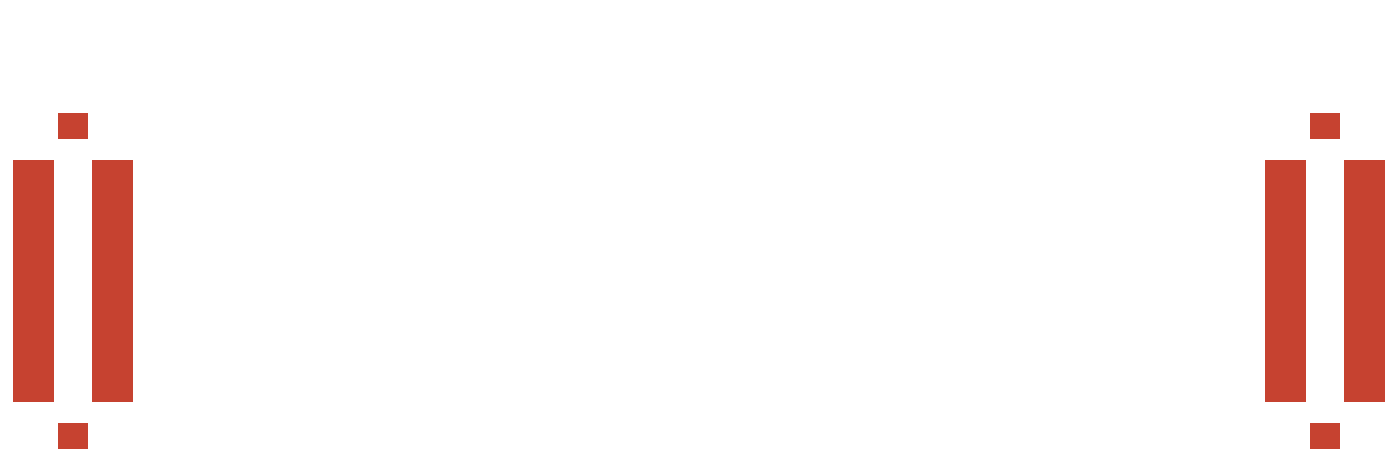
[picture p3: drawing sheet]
<svg xmlns="http://www.w3.org/2000/svg" width="101mm" height="34mm" viewBox="0 0 101 34" stroke-linecap="round" stroke-linejoin="round" font-family="sans-serif">
<g fill="#c64230">
<path d="M94.1 30.4h2.1v1.8h-2.1z" fill-rule="evenodd"/>
<path d="M94.1 8.2h2.1v1.8h-2.1z" fill-rule="evenodd"/>
<path d="M96.6 11.5h2.8v1.4h-2.8z" fill-rule="evenodd"/>
<path d="M96.6 12.8h2.8v1.5h-2.8z" fill-rule="evenodd"/>
<path d="M96.6 14.2h2.8v1.4h-2.8z" fill-rule="evenodd"/>
<path d="M96.6 15.5h2.8v1.4h-2.8z" fill-rule="evenodd"/>
<path d="M96.6 16.8h2.8v1.4h-2.8z" fill-rule="evenodd"/>
<path d="M96.6 18.2h2.8v1.4h-2.8z" fill-rule="evenodd"/>
<path d="M96.6 19.5h2.8v1.4h-2.8z" fill-rule="evenodd"/>
<path d="M96.6 20.8h2.8v1.4h-2.8z" fill-rule="evenodd"/>
<path d="M96.6 22.1h2.8v1.4h-2.8z" fill-rule="evenodd"/>
<path d="M96.6 23.5h2.8v1.4h-2.8z" fill-rule="evenodd"/>
<path d="M96.6 24.8h2.8v1.4h-2.8z" fill-rule="evenodd"/>
<path d="M96.6 26.1h2.8v1.4h-2.8z" fill-rule="evenodd"/>
<path d="M96.6 27.4h2.8v1.5h-2.8z" fill-rule="evenodd"/>
<path d="M90.9 26.1h2.8v1.4h-2.8z" fill-rule="evenodd"/>
<path d="M90.9 24.8h2.8v1.4h-2.8z" fill-rule="evenodd"/>
<path d="M90.9 23.5h2.8v1.4h-2.8z" fill-rule="evenodd"/>
<path d="M90.9 22.1h2.8v1.4h-2.8z" fill-rule="evenodd"/>
<path d="M90.9 20.8h2.8v1.4h-2.8z" fill-rule="evenodd"/>
<path d="M90.9 27.4h2.8v1.5h-2.8z" fill-rule="evenodd"/>
<path d="M90.9 16.8h2.8v1.4h-2.8z" fill-rule="evenodd"/>
<path d="M90.9 15.5h2.8v1.4h-2.8z" fill-rule="evenodd"/>
<path d="M90.9 14.2h2.8v1.4h-2.8z" fill-rule="evenodd"/>
<path d="M90.9 12.8h2.8v1.5h-2.8z" fill-rule="evenodd"/>
<path d="M90.9 11.5h2.8v1.4h-2.8z" fill-rule="evenodd"/>
<path d="M90.9 19.5h2.8v1.4h-2.8z" fill-rule="evenodd"/>
<path d="M90.9 18.2h2.8v1.4h-2.8z" fill-rule="evenodd"/>
<path d="M1 18.2h2.8v1.4h-2.8z" fill-rule="evenodd"/>
<path d="M1 19.5h2.8v1.4h-2.8z" fill-rule="evenodd"/>
<path d="M1 11.5h2.8v1.4h-2.8z" fill-rule="evenodd"/>
<path d="M1 12.8h2.8v1.5h-2.8z" fill-rule="evenodd"/>
<path d="M1 14.2h2.8v1.4h-2.8z" fill-rule="evenodd"/>
<path d="M1 15.5h2.8v1.4h-2.8z" fill-rule="evenodd"/>
<path d="M1 16.8h2.8v1.4h-2.8z" fill-rule="evenodd"/>
<path d="M1 27.4h2.8v1.5h-2.8z" fill-rule="evenodd"/>
<path d="M1 20.8h2.8v1.4h-2.8z" fill-rule="evenodd"/>
<path d="M1 22.1h2.8v1.4h-2.8z" fill-rule="evenodd"/>
<path d="M1 23.5h2.8v1.4h-2.8z" fill-rule="evenodd"/>
<path d="M1 24.8h2.8v1.4h-2.8z" fill-rule="evenodd"/>
<path d="M1 26.1h2.8v1.4h-2.8z" fill-rule="evenodd"/>
<path d="M6.7 27.4h2.8v1.5h-2.8z" fill-rule="evenodd"/>
<path d="M6.7 26.1h2.8v1.4h-2.8z" fill-rule="evenodd"/>
<path d="M6.7 24.8h2.8v1.4h-2.8z" fill-rule="evenodd"/>
<path d="M6.7 23.5h2.8v1.4h-2.8z" fill-rule="evenodd"/>
<path d="M6.7 22.1h2.8v1.4h-2.8z" fill-rule="evenodd"/>
<path d="M6.7 20.8h2.8v1.4h-2.8z" fill-rule="evenodd"/>
<path d="M6.7 19.5h2.8v1.4h-2.8z" fill-rule="evenodd"/>
<path d="M6.7 18.2h2.8v1.4h-2.8z" fill-rule="evenodd"/>
<path d="M6.7 16.8h2.8v1.4h-2.8z" fill-rule="evenodd"/>
<path d="M6.7 15.5h2.8v1.4h-2.8z" fill-rule="evenodd"/>
<path d="M6.7 14.2h2.8v1.4h-2.8z" fill-rule="evenodd"/>
<path d="M6.7 12.8h2.8v1.5h-2.8z" fill-rule="evenodd"/>
<path d="M6.7 11.5h2.8v1.4h-2.8z" fill-rule="evenodd"/>
<path d="M4.2 8.2h2.1v1.8h-2.1z" fill-rule="evenodd"/>
<path d="M4.2 30.4h2.1v1.8h-2.1z" fill-rule="evenodd"/>
</g>
</svg>
